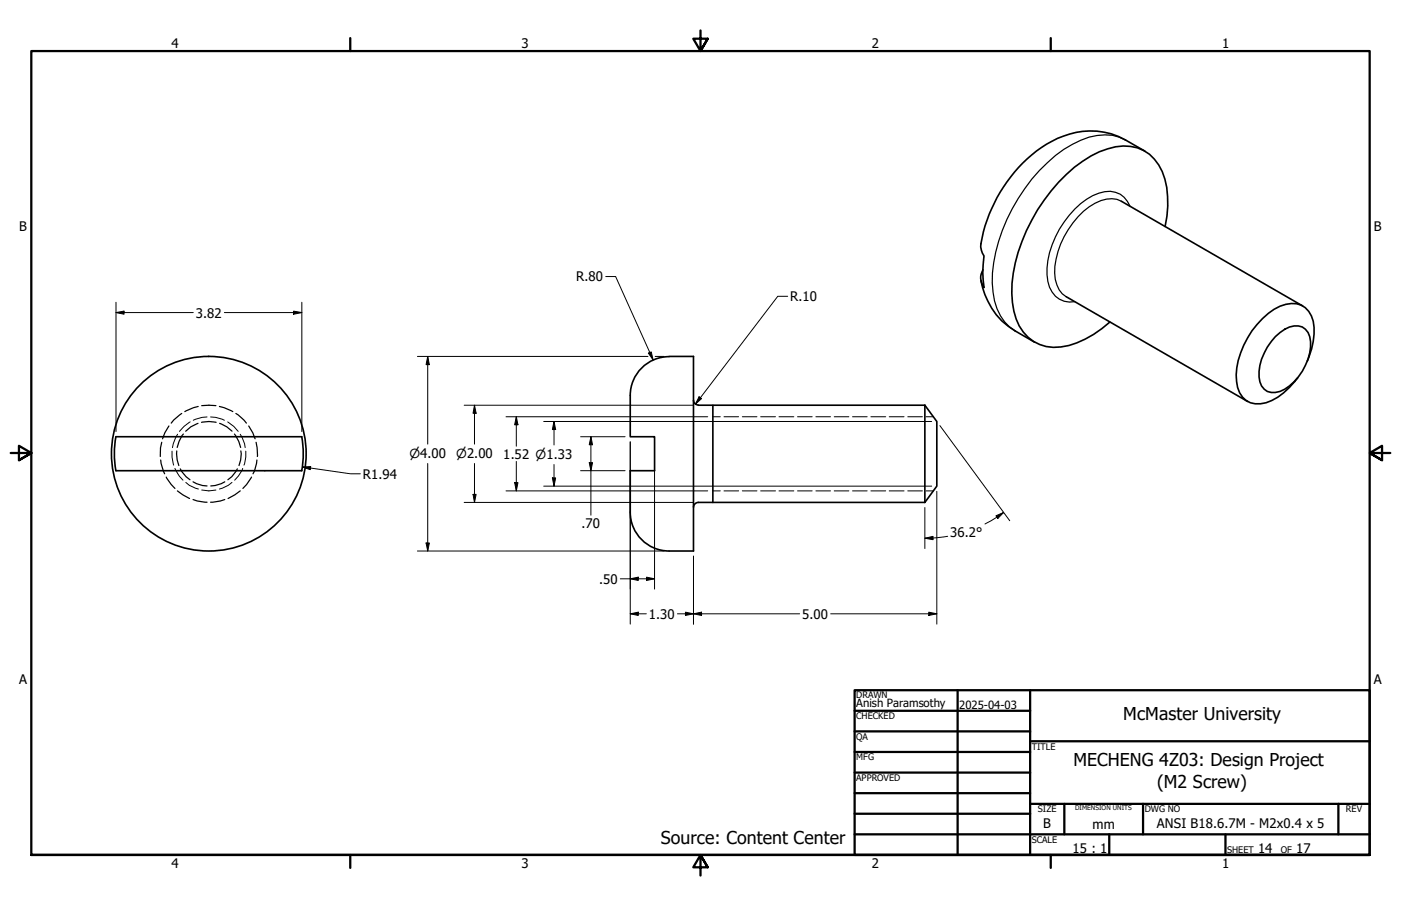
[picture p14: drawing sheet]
<svg xmlns="http://www.w3.org/2000/svg" width="432mm" height="279mm" viewBox="0 0 432 279" stroke-linecap="round" stroke-linejoin="round" font-family="sans-serif">
<defs><g id="words">
<g font-size="5.5">
<text x="346.2" y="221.9">McMaster University</text>
<text x="330.8" y="236.3">MECHENG 4Z03: Design Project</text>
<text x="356.6" y="242.9">(M2 Screw)</text>
<text x="203.7" y="260.2">Source: Content Center</text>
</g>
<g font-size="4.1">
<text x="52.8" y="14.7">4</text>
<text x="160.8" y="14.7">3</text>
<text x="268.7" y="14.7">2</text>
<text x="376.7" y="14.7">1</text>
<text x="5.9" y="71.4">B</text>
<text x="423.4" y="71.4">B</text>
<text x="177.6" y="86.8">R.80</text>
<text x="243.5" y="92.9">R.10</text>
<text x="60.4" y="97.9">3.82</text>
<text x="155.1" y="141.4">1.52 ⌀1.33</text>
<text x="111.8" y="147.6">R1.94</text>
<text x="179.3" y="162.8">.70</text>
<text x="292.9" y="165.5">36.2°</text>
<text x="184.7" y="180">.50</text>
<text x="200" y="190.8">1.30</text>
<text x="247.2" y="190.8">5.00</text>
<text x="5.9" y="211.1">A</text>
<text x="423.4" y="211.1">A</text>
<text x="321.6" y="255.4">B</text>
<text x="336.7" y="255.5">mm</text>
<text x="356.6" y="255.3">ANSI B18.6.7M - M2x0.4 x 5</text>
<text x="330.6" y="263.1">15 : 1</text>
<text x="387.7" y="263.1">14</text>
<text x="399.5" y="263.1">17</text>
<text x="52.8" y="267.7">4</text>
<text x="160.8" y="267.7">3</text>
<text x="268.7" y="267.7">2</text>
<text x="376.7" y="267.7">1</text>
</g>
<g font-size="3.9">
<text x="126.2" y="141.4">⌀4.00</text>
<text x="140.6" y="141.4">⌀2.00</text>
</g>
<g font-size="3.5">
<text x="263.9" y="218">Anish Paramsothy</text>
<text x="295.7" y="218.6">2025-04-03</text>
</g>
<g font-size="2.8">
<text x="263.9" y="215.4">DRAWN</text>
<text x="263.9" y="221.8">CHECKED</text>
<text x="263.9" y="228.2">QA</text>
<text x="318" y="231.1">TITLE</text>
<text x="263.9" y="234.5">MFG</text>
<text x="263.9" y="240.9">APPROVED</text>
<text x="319.9" y="250.5">SIZE</text>
<text x="352.8" y="250.5">DWG NO</text>
<text x="414.8" y="250.4">REV</text>
<text x="318" y="259.9">SCALE</text>
<text x="378.2" y="263.1">SHEET</text>
<text x="394.8" y="263.1">OF</text>
</g>
<text font-size="2" x="331.3" y="249.9">DIMENSION UNITS</text>
</g></defs>
<!-- layer: Hidden Narrow (ANSI) -->
<g fill="none" stroke="#000" stroke-width=".31">
<path d="M53 139.1v1.9l.5 2.4M54.7 133.9l-1.3 2.9-.3 1.2M58.6 130.1l-1.9 1.4-1.4 1.5M63.8 128.6l-1.5 .1-2.7 .9M64.9 128.6l1.6 .1 2.7 .9M70.2 130.1l1.9 1.4 1.3 1.5M74 133.9l1.4 2.9 .2 1.2M75.8 139.1v1.9l-.6 2.4M219.7 128.5h2.3M223.1 128.5h4.5M228.8 128.5h4.5M234.4 128.5h4.6"/>
<path d="M240.1 128.5h4.6M245.8 128.5h4.5M251.5 128.5h4.5M257.1 128.5h4.5M262.8 128.5h4.5M268.4 128.5h4.6M274.1 128.5h4.5M279.8 128.5h4.5M285.4 128.5h2.3M53.9 144.5l1.3 2.3 1.2 1.3M57.3 148.8l1.1 .9 2.8 1.1M62.2 151.1a9.6 9.6 0 0 0 4.3 0"/>
<path d="M71.5 148.8l-1.1 .9-2.8 1.1M74.8 144.5l-1.3 2.3-1.2 1.3M219.7 151.4h2.3M223.1 151.4h4.5M228.8 151.4h4.5M234.4 151.4h4.6M240.1 151.4h4.6M245.8 151.4h4.5M251.5 151.4h4.5M257.1 151.4h4.5M262.8 151.4h4.5M268.4 151.4h4.6"/>
<path d="M274.1 151.4h4.5M279.8 151.4h4.5M285.4 151.4h2.3"/>
</g>
<!-- layer: Visible (ANSI) -->
<g fill="none" stroke="#000" stroke-width=".51">
<path d="M352.9 46.6a32.5 32.5 0 0 0-12.6-5.8 26.6 26.6 0 0 0-20.9 5.8 45.9 45.9 0 0 0-17.1 29.5l.5 1.9 .5 .9a31.1 31.1 0 0 0 0 9.7l-.9-2a4.3 4.3 0 0 1 .6-3.4M345.6 62l55.9 32.4M359.1 69.8a29.3 29.3 0 0 0-.9-16.9 12.7 12.7 0 0 0-16.8-7 39.6 39.6 0 0 0-19.6 15.8 51.7 51.7 0 0 0-10 28.7 18.1 18.1 0 0 0 5.1 13.6 13 13 0 0 0 12.5 2.6 31.8 31.8 0 0 0 12.7-7.3M302.3 86.5a22.6 22.6 0 0 0 10.6 15.5l6 3.5M328.6 91.5l56 32.3M206.2 110a12 12 0 0 0-12 12M206.2 109.9h7.5v60h-7.5M393.1 103.8a9.5 9.5 0 0 1 7.1-3.3 4.5 4.5 0 0 1 3.7 4.8 16.9 16.9 0 0 1-9.4 15.4 4.5 4.5 0 0 1-6.5-4.5 16.9 16.9 0 0 1 5.1-12.4zM402.9 111.4a21.5 21.5 0 0 0 1.8-12.3 6.5 6.5 0 0 0-8.4-5.2 19.9 19.9 0 0 0-10.4 8.1 22.5 22.5 0 0 0-4.5 17.5 6.4 6.4 0 0 0 8.8 4.7 21.1 21.1 0 0 0 9.8-7.7M35.8 134.7h57.2a30.1 30.1 0 0 1 0 10.5h-57.2a27.3 27.3 0 0 1 0-10.5zM194.2 121.9v12.8h7.5v10.5h-7.5v12.7a12 12 0 0 0 12 12M213.7 123.4a1.49 1.49 0 0 0 1.5 1.5"/>
<path d="M215.3 125h69.8M219.7 125v29.9M285.1 125l3.6 5v19.9l-3.6 5M285.1 125v29.9M215.2 154.9a1.49 1.49 0 0 0-1.5 1.5M215.3 154.9h69.8"/>
<circle cx="64.4" cy="139.9" r="30"/>
</g>
<!-- layer: Hidden (ANSI) -->
<g fill="none" stroke="#000" stroke-width=".38">
<path d="M49.8 136.4l-.3 1.7-.1 2.7M52.1 131.4l-1.3 2.1-.7 1.8M54.5 139.1l.1 2.8 .5 1.7M56 127.5l-2.5 2-.7 1M56.5 133.9l-1.3 2.2-.6 1.9M61 130.6a9.2 9.2 0 0 0-3.8 2.4M61.1 125.3l-1.5 .4-2.6 1.2M62.1 130.2a10.1 10.1 0 0 1 4.5 0M62.2 125.1h4.3M67.6 125.3l1.5 .4 2.7 1.2M67.7 130.6a9.2 9.2 0 0 1 3.8 2.4M72.3 133.9l1.3 2.2 .6 1.9"/>
<path d="M72.7 127.5l2.5 2 .7 1M74.2 139.1v2.8l-.5 1.7M76.6 131.4l1.3 2.1 .7 1.8M78.9 136.4l.3 1.7 .1 2.7M49.5 141.9l.2 1 1 3.2M51.2 147.1l1.6 2.3 1.1 1.2M54.7 151.4l3.7 2.3M55.6 144.6l1.7 2.4 1.2 1M59.5 154.1l1.3 .4 3 .4M59.5 148.6l2.9 1.1 1.4 .2M69.3 154.1l-1.4 .4-3 .4M69.3 148.6l-3 1.1-1.3 .2"/>
<path d="M73.2 144.6l-1.8 2.4-1.2 1M74 151.4l-3.7 2.3M77.5 147.1l-1.5 2.3-1.1 1.2M79.2 141.9l-.8 3.4-.4 .8"/>
</g>
<!-- layer: Visible Narrow (ANSI) -->
<path d="M346.9 43.2a15.4 15.4 0 0 0-13.8 0 40.9 40.9 0 0 0-17.3 15 51.6 51.6 0 0 0-10 29 17.9 17.9 0 0 0 5.3 13.6l1.8 1.2M345.6 62a9.5 9.5 0 0 0-9.9 1.8 26.8 26.8 0 0 0-10.6 20.4 8.8 8.8 0 0 0 3.5 7.3M348.3 63.6a7 7 0 0 0-9.6-4 26.2 26.2 0 0 0-14.4 15.8 19.5 19.5 0 0 0-.8 13.2 6.8 6.8 0 0 0 7.8 4.4" fill="none" stroke="#000" stroke-width=".38"/>
<!-- layer: Border (ANSI) -->
<g fill="none" stroke="#000" stroke-width=".7">
<path d="M107.9 11.7v4M215.9 9.4v6.3l-2.2-3.8h4.4l-2.2 3.8 2.2-3.8M323.8 11.7v4M3.3 139.7h6.4l-3.9-2.2v4.4l3.9-2.2-3.9 2.2M428.5 139.7h-6.4l3.9-2.2v4.4l-3.9-2.2 3.9 2.2M263.4 212.9h158.7v50.8h-158.7zM263.4 219.2h54.1M295.1 212.9v50.8M317.5 212.9v50.8M263.4 225.6h54.1M263.4 231.9h54.1M263.4 238.3h54.1"/>
<path d="M317.5 228.6h104.6M263.4 244.6h54.1M263.4 251h54.1M263.4 257.3h158.7M317.5 247.9h104.6M328 247.9v9.4M341.9 257.3v6.4M352.3 247.9v9.4M377.7 257.3v6.4M412.5 247.9v9.4M9.7 263.7v-248h412.4v248h-412.4h412.4M107.9 263.7v4"/>
<path d="M218.1 267.5l-2.2-3.8 2.2 3.8h-4.4l2.2-3.8v6.3M323.8 263.7v4"/>
</g>
<!-- layer: Dimension (ANSI) -->
<g fill="none" stroke="#000" stroke-width=".31">
<path d="M35.8 96.4l2.4-.5v1zM35.8 96.4h23.8M35.8 93.2v39.9M69.2 96.4h23.8M90.5 95.9l2.5 .5-2.5 .5zM93 93.2v39.9M186.7 85.3h3l11.6 25.7M242.8 91.4h-3.1l-25.4 33.3M128.7 109.9h71M131.8 109.9l.5 2.6h-1zM131.8 109.9v27.1M199.8 108.9l.9-.4 .6 2.5z"/>
<path d="M201.9 109.9h2.8M143.1 125h70.5M146.2 125l.5 2.4h-.9zM146.2 125v12M156 128.5h62.1M159.1 128.5l.5 2.5h-1zM159.1 128.5v9.1M167.6 130h119.5M170.8 130l.5 2.5h-1.1zM170.8 130v7.2M178.9 134.7h13.8M182.1 134.7l.5 2.5h-1z"/>
<path d="M182.1 134.7v24.2M194.2 136.3v56.2M201.7 136.3v45.4M215.5 122.4l.7 .5-1.9 1.8zM289.7 131.3l21.5 29.3M93.2 144l2.6-.1-.2 .9zM93.2 144l14.8 2.1h3.1M131.8 142.9v27M143.1 154.9h70.5M145.8 152.5h.9l-.5 2.4zM146.2 142.9v12M156 151.4h62.1"/>
<path d="M158.6 148.8h1l-.5 2.6zM159.1 142.3v9.1M167.6 149.9h119.5M170.2 147.4h1.1l-.5 2.5zM170.8 143.3v6.6M178.9 145.2h13.8M181.6 142.7h1l-.5 2.5zM285.1 156.5v12.7M288.7 151.5v41M307 159.1l2.3-1-1.8 1.8zM307.3 159.5l-3.7 2.1M309.3 158.1l-2 1.3"/>
<path d="M128.7 169.9h76M131.3 167.4h1l-.5 2.5zM191.2 178.5h10.5M194.2 178.5l2.5-.5v1zM199.3 178l2.4 .5-2.4 .5zM213.7 171.5v21M285.1 166l2.4-.6 .1 1zM292.1 165.4l-7 .6M194.2 189.3l2.5-.5v1zM194.2 189.3h5M208.8 189.3h37.6M211.3 188.8l2.4 .5-2.4 .5z"/>
<path d="M213.7 189.3l2.5-.5v1zM256 189.3h32.7M286.3 188.8l2.4 .5-2.4 .5z"/>
</g>
<g fill="#000">
<path d="M35.8 96.4l2.4-.5v1zM90.5 95.9l2.5 .5-2.5 .5zM131.8 109.9l.5 2.6h-1zM199.8 108.9l.9-.4 .6 2.5zM146.2 125l.5 2.4h-.9zM159.1 128.5l.5 2.5h-1zM170.8 130l.5 2.5h-1.1zM182.1 134.7l.5 2.5h-1zM215.5 122.4l.7 .5-1.9 1.8zM93.2 144l2.6-.1-.2 .9zM145.8 152.5h.9l-.5 2.4zM158.6 148.8h1l-.5 2.6z"/>
<path d="M170.2 147.4h1.1l-.5 2.5zM181.6 142.7h1l-.5 2.5zM307 159.1l2.3-1-1.8 1.8zM131.3 167.4h1l-.5 2.5zM194.2 178.5l2.5-.5v1zM199.3 178l2.4 .5-2.4 .5zM285.1 166l2.4-.6 .1 1zM194.2 189.3l2.5-.5v1zM211.3 188.8l2.4 .5-2.4 .5zM213.7 189.3l2.5-.5v1zM286.3 188.8l2.4 .5-2.4 .5z"/>
</g>
<use href="#words"/>
</svg>
